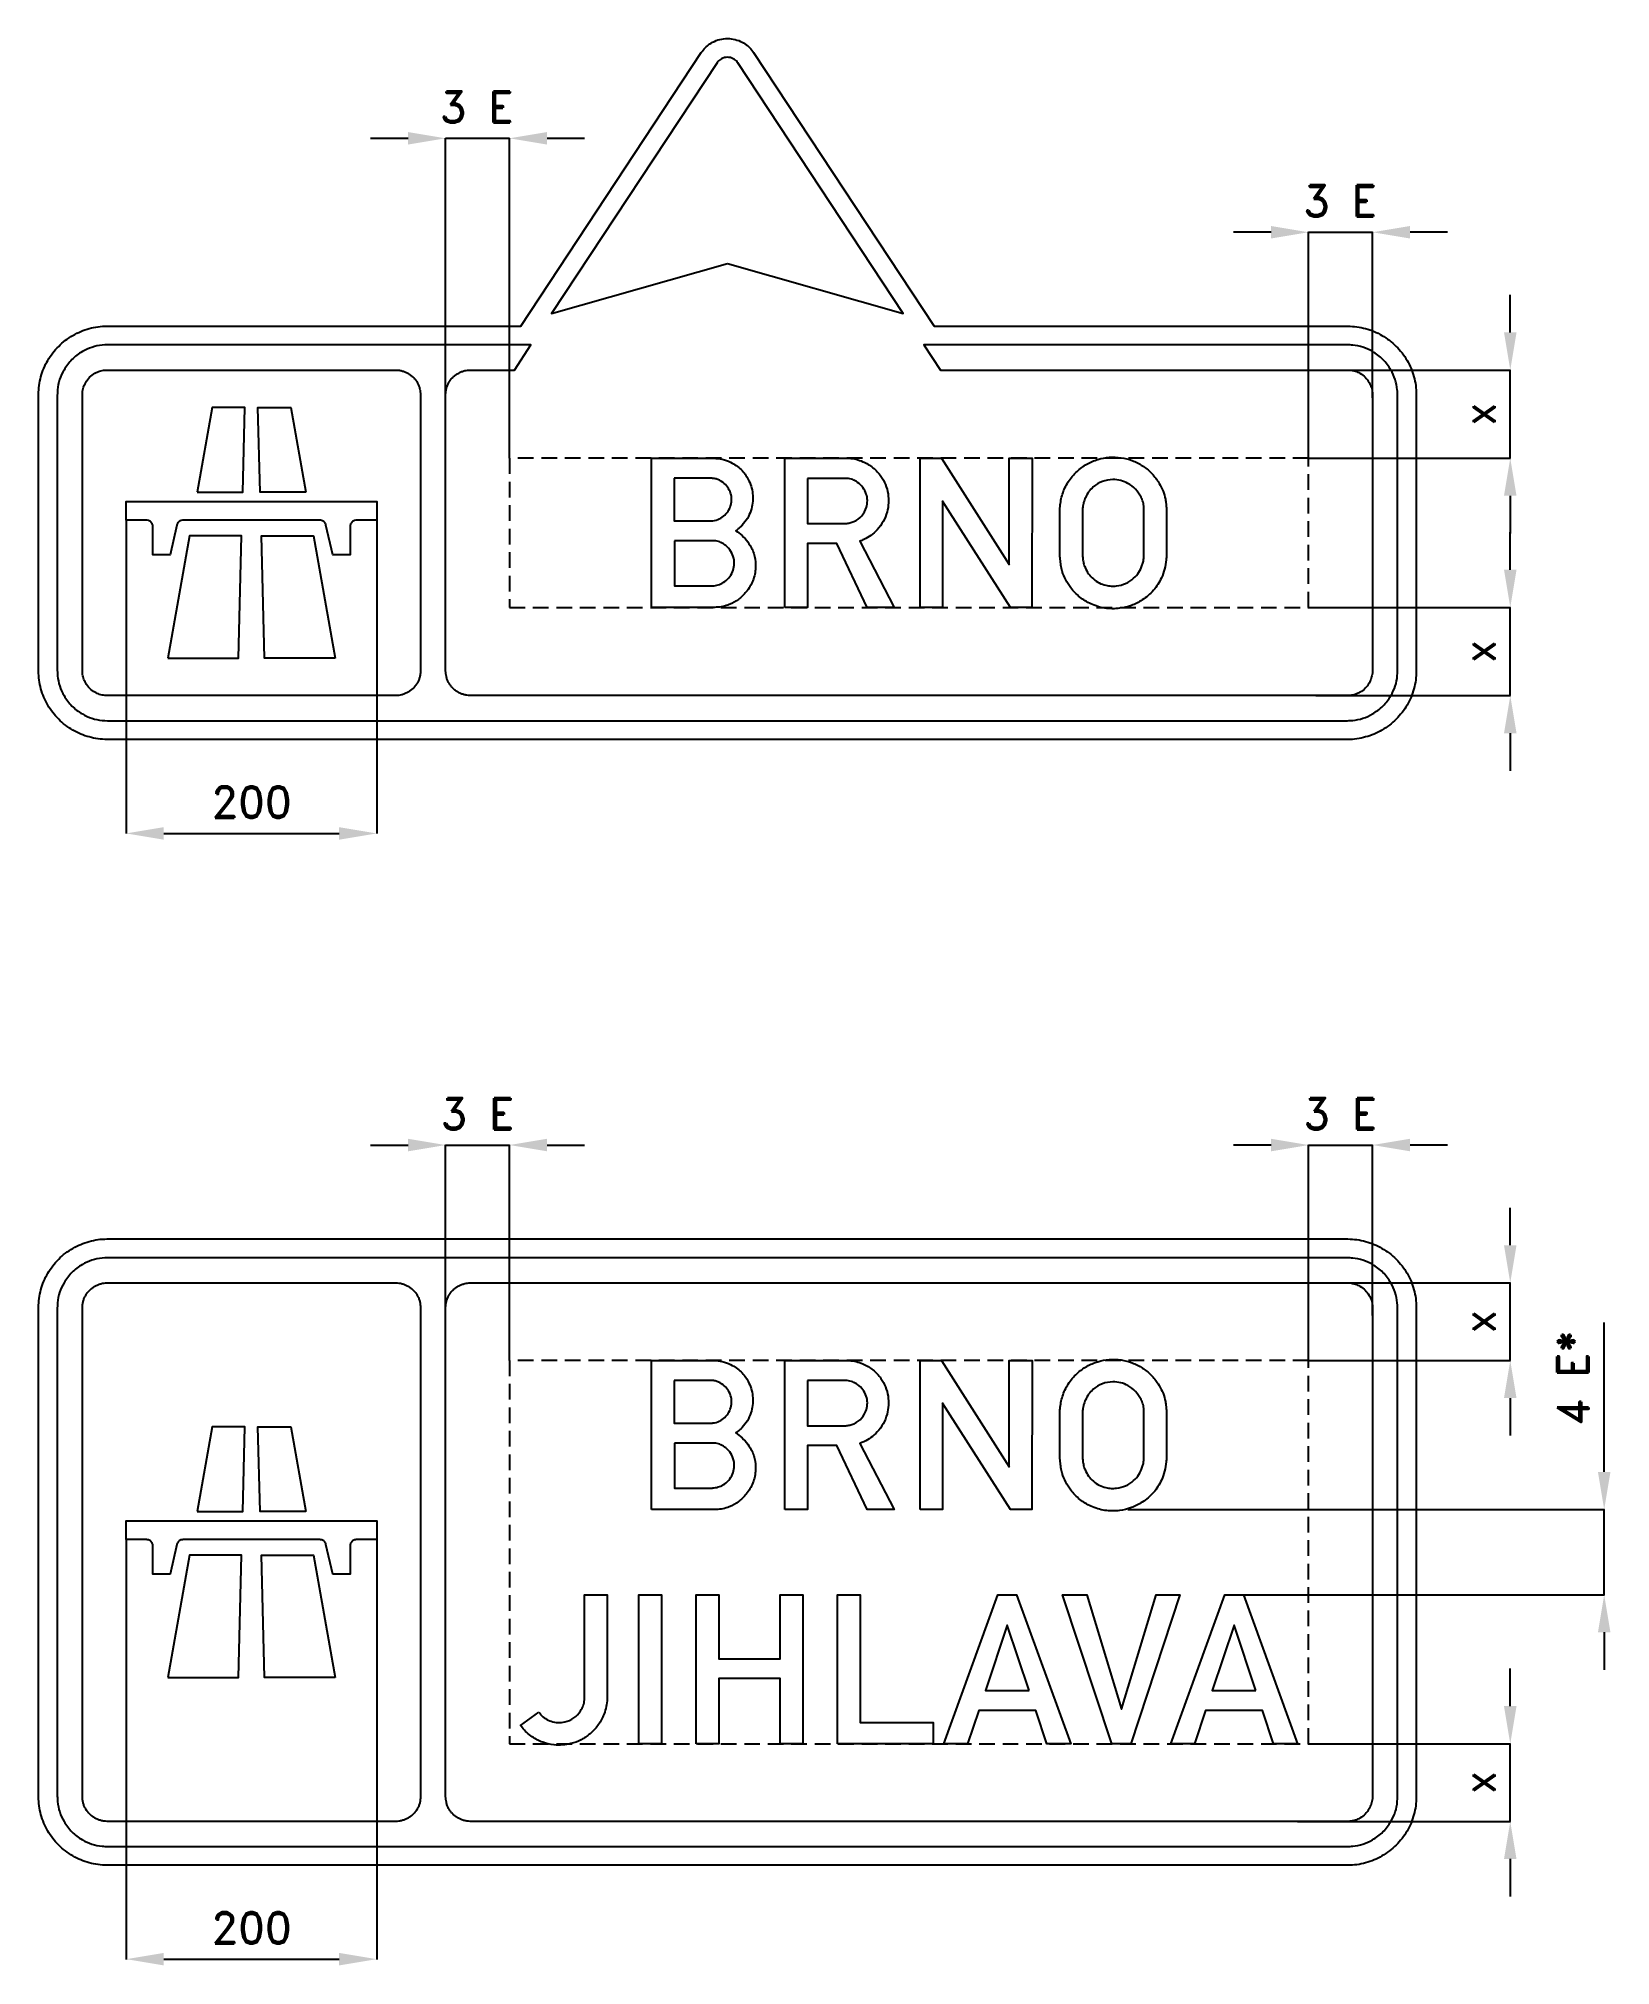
# Model space of a CAD drawing. Header units: millimetres. Extents: x 0 to 1255, y -61 to 1478.
import ezdxf

# ---------------------------------------------------------------- set-up
doc = ezdxf.new("R2010")
doc.units = ezdxf.units.MM
doc.header["$LTSCALE"] = 5
doc.linetypes.add('ČÁRKOVANÁX2', pattern=[1.5, 1, -0.5])
doc.layers.add('Kóty', color=2, linetype='Continuous')
doc.layers.add('Značka', color=7, linetype='Continuous')
doc.styles.get("Standard").update_dxf_attribs({"font": 'romand.shx', "height": 25})
doc.dimstyles.get("Standard").update_dxf_attribs({"dimtxt": 25, "dimasz": 30, "dimexe": 0.18, "dimexo": 0.0625, "dimgap": 12.5, "dimtad": 1, "dimdec": 0, "dimzin": 0, "dimdsep": 46, "dimtxsty": 'Standard', "dimcen": 0.09, "dimadec": 0, "dimazin": 0, "dimtfac": 1, "dimtdec": 0, "dimtofl": 0, "dimtmove": 0, "dimatfit": 3, "dimfxl": 1, "dimtolj": 1, "dimtzin": 0, "dimarcsym": 0})

msp = doc.modelspace()

# ---------------------------------------------------------------- texts
at = {"layer": 'Kóty', "char_height": 25, "attachment_point": 5}
for insert in [(349.9, 1423.2), (1039.2, 1348.2), (350.5, 619.4), (1039.4, 619.4)]:
    msp.add_mtext('\\A1;3 E', dxfattribs=dict(at, insert=insert))
at = {"layer": 'Kóty', "insert": (1225, 408), "char_height": 25, "attachment_point": 5, "rotation": 90}
msp.add_mtext('\\A1;4 E*', dxfattribs=at)

# ---------------------------------------------------------------- blocks, each defined once
blk = doc.blocks.new('*D0')
at = {"layer": 'Defpoints', "color": 0, "transparency": 16777216}
for p in [(1014, 116.4), (1005.2, 54.4), (1175, 54.4)]:
    blk.add_point(p, dxfattribs=at)
at = {"layer": 'Kóty', "color": 0, "lineweight": -2, "transparency": 16777216}
for p, q in [((1175, 146.4), (1175, 176.4)), ((1014.1, 116.4), (1175.2, 116.4)), ((1005.2, 54.4), (1175.2, 54.4)), ((1175, 24.4), (1175, -5.6))]:
    blk.add_line(p, q, dxfattribs=at)
at = {"layer": 'Kóty', "color": 0, "transparency": 16777216}
for points in [[(1170, 146.4), (1180, 146.4), (1175, 116.4)], [(1170, 24.4), (1180, 24.4), (1175, 54.4)]]:
    blk.add_solid(points, dxfattribs=at)
at = {"layer": 'Kóty', "color": 0, "transparency": 16777216, "insert": (1150, 85.4), "char_height": 25, "attachment_point": 5, "rotation": 90}
blk.add_mtext('\\A1;x', dxfattribs=at)
blk = doc.blocks.new('*D1')
at = {"layer": 'Defpoints', "color": 0, "transparency": 16777216}
for p in [(1045, 484.4), (1175, 484.4), (1014, 422.4)]:
    blk.add_point(p, dxfattribs=at)
at = {"layer": 'Kóty', "color": 0, "lineweight": -2, "transparency": 16777216}
for p, q in [((1175, 514.4), (1175, 544.4)), ((1045.1, 484.4), (1175.2, 484.4)), ((1014.1, 422.4), (1175.2, 422.4)), ((1175, 392.4), (1175, 362.4))]:
    blk.add_line(p, q, dxfattribs=at)
at = {"layer": 'Kóty', "color": 0, "transparency": 16777216}
for points in [[(1170, 514.4), (1180, 514.4), (1175, 484.4)], [(1170, 392.4), (1180, 392.4), (1175, 422.4)]]:
    blk.add_solid(points, dxfattribs=at)
at = {"layer": 'Kóty', "color": 0, "transparency": 16777216, "insert": (1150, 453.4), "char_height": 25, "attachment_point": 5, "rotation": 90}
blk.add_mtext('\\A1;x', dxfattribs=at)
blk = doc.blocks.new('*D2')
at = {"layer": 'Defpoints', "color": 0, "transparency": 16777216}
for p in [(1017.4, 1213.2), (1175, 1213.2), (1014, 1142.8)]:
    blk.add_point(p, dxfattribs=at)
at = {"layer": 'Kóty', "color": 0, "lineweight": -2, "transparency": 16777216}
for p, q in [((1175, 1243.2), (1175, 1273.2)), ((1017.5, 1213.2), (1175.2, 1213.2)), ((1014.1, 1142.8), (1175.2, 1142.8)), ((1175, 1112.8), (1175, 1082.8))]:
    blk.add_line(p, q, dxfattribs=at)
at = {"layer": 'Kóty', "color": 0, "transparency": 16777216}
for points in [[(1170, 1243.2), (1180, 1243.2), (1175, 1213.2)], [(1170, 1112.8), (1180, 1112.8), (1175, 1142.8)]]:
    blk.add_solid(points, dxfattribs=at)
at = {"layer": 'Kóty', "color": 0, "transparency": 16777216, "insert": (1150, 1178), "char_height": 25, "attachment_point": 5, "rotation": 90}
blk.add_mtext('\\A1;x', dxfattribs=at)
blk = doc.blocks.new('*D3')
at = {"layer": 'Defpoints', "color": 0, "transparency": 16777216}
for p in [(1014, 1023.7), (1175, 1023.7), (1019.8, 953.2)]:
    blk.add_point(p, dxfattribs=at)
at = {"layer": 'Kóty', "color": 0, "lineweight": -2, "transparency": 16777216}
for p, q in [((1175, 1053.7), (1175, 1083.7)), ((1014.1, 1023.7), (1175.2, 1023.7)), ((1019.9, 953.2), (1175.2, 953.2)), ((1175, 923.2), (1175, 893.2))]:
    blk.add_line(p, q, dxfattribs=at)
at = {"layer": 'Kóty', "color": 0, "transparency": 16777216}
for points in [[(1170, 1053.7), (1180, 1053.7), (1175, 1023.7)], [(1170, 923.2), (1180, 923.2), (1175, 953.2)]]:
    blk.add_solid(points, dxfattribs=at)
at = {"layer": 'Kóty', "color": 0, "transparency": 16777216, "insert": (1150, 988.5), "char_height": 25, "attachment_point": 5, "rotation": 90}
blk.add_mtext('\\A1;x', dxfattribs=at)
blk = doc.blocks.new('*D6')
at = {"layer": 'Defpoints', "color": 0, "transparency": 16777216}
for p in [(70, 1093.2), (270, 1093.2), (270, 843.2)]:
    blk.add_point(p, dxfattribs=at)
at = {"layer": 'Kóty', "color": 0, "lineweight": -2, "transparency": 16777216}
for p, q in [((70, 1093.2), (70, 843.1)), ((270, 1093.2), (270, 843.1)), ((100, 843.2), (240, 843.2))]:
    blk.add_line(p, q, dxfattribs=at)
at = {"layer": 'Kóty', "color": 0, "transparency": 16777216}
for points in [[(100, 848.2), (100, 838.2), (70, 843.2)], [(240, 848.2), (240, 838.2), (270, 843.2)]]:
    blk.add_solid(points, dxfattribs=at)
at = {"layer": 'Kóty', "color": 0, "transparency": 16777216, "insert": (170, 868.2), "char_height": 25, "attachment_point": 5}
blk.add_mtext('\\A1;200', dxfattribs=at)
blk = doc.blocks.new('*D7')
at = {"layer": 'Defpoints', "color": 0, "transparency": 16777216}
for p in [(70, 279.4), (270, 279.4), (270, -55.6)]:
    blk.add_point(p, dxfattribs=at)
at = {"layer": 'Kóty', "color": 0, "lineweight": -2, "transparency": 16777216}
for p, q in [((70, 279.3), (70, -55.8)), ((270, 279.3), (270, -55.8)), ((100, -55.6), (240, -55.6))]:
    blk.add_line(p, q, dxfattribs=at)
at = {"layer": 'Kóty', "color": 0, "transparency": 16777216}
for points in [[(100, -50.6), (100, -60.6), (70, -55.6)], [(240, -50.6), (240, -60.6), (270, -55.6)]]:
    blk.add_solid(points, dxfattribs=at)
at = {"layer": 'Kóty', "color": 0, "transparency": 16777216, "insert": (170, -30.6), "char_height": 25, "attachment_point": 5}
blk.add_mtext('\\A1;200', dxfattribs=at)

# ---------------------------------------------------------------- dimensions: what is measured, and where the dimension line sits
at = {"layer": 'Kóty'}
for base, p1, p2, picture, middle in [((1175, 1213.2), (1014, 1142.8), (1017.4, 1213.2), '*D2', (1150, 1178)), ((1175, 1023.7), (1019.8, 953.2), (1014, 1023.7), '*D3', (1150, 988.5))]:
    dim = msp.add_linear_dim(base=base, p1=p1, p2=p2, angle=90, text='x', dimstyle='Standard', dxfattribs=at)
    dim.commit()
    dim.dimension.update_dxf_attribs({"geometry": picture, "text_midpoint": middle})
dim = msp.add_linear_dim(base=(270, 843.2), p1=(70, 1093.2), p2=(270, 1093.2), text='200', dimstyle='Standard', dxfattribs=at)
dim.commit()
dim.dimension.update_dxf_attribs({"geometry": '*D6', "text_midpoint": (170, 868.2)})
for base, p1, p2, picture, middle in [((1175, 484.4), (1014, 422.4), (1045, 484.4), '*D1', (1150, 453.4)), ((1175, 54.4), (1014, 116.4), (1005.2, 54.4), '*D0', (1150, 85.4))]:
    dim = msp.add_linear_dim(base=base, p1=p1, p2=p2, angle=90, text='x', dimstyle='Standard', override={"dimtxt": 25}, dxfattribs=at)
    dim.commit()
    dim.dimension.update_dxf_attribs({"geometry": picture, "text_midpoint": middle})
dim = msp.add_linear_dim(base=(270, -55.6), p1=(70, 279.4), p2=(270, 279.4), text='200', dimstyle='Standard', override={"dimtxt": 25}, dxfattribs=at)
dim.commit()
dim.dimension.update_dxf_attribs({"geometry": '*D7', "text_midpoint": (170, -30.6)})

# ---------------------------------------------------------------- linework, layer by layer
at = {"layer": 'Kóty'}
for p, q in [((265, 1398.2), (295, 1398.2)), ((325, 1193.3), (325, 1398.4)), ((376, 1142.8), (376, 1398.4)), ((406, 1398.2), (436, 1398.2)), ((984, 1323.2), (954, 1323.2)), ((1014, 1142.8), (1014, 1323.4)), ((1014, 1323.2), (1065, 1323.2)), ((1065, 1191), (1065, 1323.4)), ((1125, 1323.2), (1095, 1323.2)), ((265, 594.4), (295, 594.4)), ((325, 464.4), (325, 594.6)), ((376, 422.4), (376, 594.6)), ((406, 594.4), (436, 594.4)), ((984, 594.4), (954, 594.4)), ((1014, 422.4), (1014, 594.6)), ((1065, 458.3), (1065, 594.6)), ((1125, 594.4), (1095, 594.4)), ((1250, 333.4), (1250, 452.7)), ((869.7, 303.4), (1250.2, 303.4)), ((962.1, 235.4), (1250.2, 235.4)), ((1250, 205.4), (1250, 175.4))]:
    msp.add_line(p, q, dxfattribs=at)
for points in [[(325, 1398.2), (376, 1398.2)], [(1175, 1142.7), (1175, 1213.2)], [(1175, 953.2), (1175, 1023.7)], [(325, 594.4), (376, 594.4)], [(1014, 594.4), (1065, 594.4)], [(1175, 422.4), (1175, 484.4)], [(1250, 235.4), (1250, 303.4)], [(1175, 54.4), (1175, 116.4)]]:
    msp.add_lwpolyline(points, dxfattribs=at)
for points in [[(295, 1403.2), (295, 1393.2), (325, 1398.2)], [(406, 1403.2), (406, 1393.2), (376, 1398.2)], [(984, 1328.2), (984, 1318.2), (1014, 1323.2)], [(1095, 1328.2), (1095, 1318.2), (1065, 1323.2)], [(295, 599.4), (295, 589.4), (325, 594.4)], [(406, 599.4), (406, 589.4), (376, 594.4)], [(984, 599.4), (984, 589.4), (1014, 594.4)], [(1095, 599.4), (1095, 589.4), (1065, 594.4)], [(1245, 333.4), (1255, 333.4), (1250, 303.4)], [(1245, 205.4), (1255, 205.4), (1250, 235.4)]]:
    msp.add_solid(points, dxfattribs=at)
at = {"layer": 'Značka', "color": 3}
for points in [[(715, 1248.2), (1045, 1248.2), (1045.2, 1248.2), (1045.4, 1248.2, -0.032178), (1052.5, 1247.7, -0.035442), (1059.5, 1246.3, -0.036278), (1066.3, 1244, -0.034421), (1072.6, 1240.8, -0.033711), (1078.5, 1236.9, -0.034072), (1083.9, 1232.1, -0.034199), (1088.6, 1226.8, -0.034236), (1092.6, 1220.9, -0.03403), (1095.8, 1214.5, -0.033398), (1098, 1207.8, -0.034106), (1099.5, 1200.8, -0.036743), (1100, 1193.7), (1100, 1193.5), (1100, 1193.2), (1100, 973.2), (1100, 973), (1100, 972.8, -0.032171), (1099.5, 965.7, -0.035429), (1098, 958.7, -0.03628), (1095.8, 952, -0.034417), (1092.6, 945.6, -0.03373), (1088.6, 939.7, -0.034083), (1083.9, 934.4, -0.034206), (1078.5, 929.6, -0.034234), (1072.6, 925.7, -0.034038), (1066.3, 922.5, -0.033409), (1059.5, 920.2, -0.034122), (1052.5, 918.7, -0.036743), (1045.4, 918.2), (1045.2, 918.2), (1045, 918.2), (55, 918.2), (54.8, 918.2), (54.6, 918.2, -0.032188), (47.5, 918.7, -0.035446), (40.5, 920.2, -0.036274), (33.7, 922.5, -0.034416), (27.4, 925.7, -0.033727), (21.4, 929.6, -0.034092), (16.1, 934.4, -0.034208), (11.4, 939.7, -0.03423), (7.4, 945.6, -0.034041), (4.3, 952, -0.033411), (1.9, 958.7, -0.034128), (0.5, 965.7, -0.036746), (0, 972.8), (0, 973), (0, 973.2), (0, 1193.2), (0, 1193.5), (0, 1193.7, -0.03218), (0.5, 1200.8, -0.035443), (1.9, 1207.8, -0.036268), (4.2, 1214.5, -0.034421), (7.4, 1220.9, -0.033721), (11.4, 1226.8, -0.034083), (16.1, 1232.1, -0.034213), (21.4, 1236.9, -0.034228), (27.4, 1240.8, -0.034042), (33.7, 1244, -0.033412), (40.5, 1246.3, -0.034125), (47.5, 1247.8, -0.036735), (54.6, 1248.2), (54.8, 1248.2), (55, 1248.2), (385, 1248.2), (385, 1248.2), (529.1, 1466.6), (529.8, 1467.6), (530.6, 1468.6, -0.052439), (534, 1472.1, -0.052761), (538.2, 1474.9, -0.065666), (543.9, 1477.1, -0.065821), (550, 1477.9, -0.065457), (556.1, 1477.1, -0.063809), (561.8, 1474.9, -0.052739), (566, 1472.2, -0.057731), (569.4, 1468.6), (570.2, 1467.6), (570.9, 1466.6), (715, 1248.2)], [(550, 1298.2), (690.4, 1258.2), (558.3, 1458.4), (558.1, 1458.8), (557.8, 1459.2, 0.052799), (556.4, 1460.6, 0.052771), (554.7, 1461.7, 0.065575), (552.4, 1462.6, 0.065728), (550, 1462.9, 0.065534), (547.6, 1462.6, 0.063903), (545.3, 1461.7, 0.052829), (543.6, 1460.6, 0.057904), (542.2, 1459.2), (541.9, 1458.8), (541.7, 1458.4), (409.6, 1258.2), (550, 1298.2)], [(325, 973.2), (325, 1193.2), (325, 1193.5), (325, 1193.8, -0.033758), (325.2, 1196.4, -0.035655), (325.8, 1198.9, -0.036087), (326.7, 1201.4, -0.034687), (327.9, 1203.7, -0.034139), (329.4, 1205.8, -0.034434), (331.2, 1207.8, -0.034551), (333.2, 1209.4, -0.034518), (335.5, 1210.8, -0.034389), (337.8, 1211.9, -0.03417), (340.3, 1212.7, -0.02818), (342.4, 1213.1, -0.029338), (344.5, 1213.2), (344.8, 1213.2), (345, 1213.2), (351, 1213.2), (379.9, 1213.2), (393.1, 1233.2), (55, 1233.2), (52.9, 1233.2), (50.8, 1233, 0.055738), (42.6, 1231.3, 0.056128), (35, 1227.9, 0.069646), (26.7, 1221.6, 0.068387), (20.4, 1213.2, 0.056471), (16.8, 1205.6, 0.061158), (15.2, 1197.4, 0.012199), (15.1, 1195.3, 0.004069), (15, 1193.2), (15, 973.2, 0.003582), (15.1, 971.2, 0.010737), (15.2, 969.1, 0.055762), (16.9, 960.9, 0.05617), (20.4, 953.2, 0.069688), (26.7, 944.9, 0.068347), (35, 938.6, 0.056431), (42.6, 935.1, 0.061184), (50.8, 933.5), (52.9, 933.3), (55, 933.2), (1045, 933.2, 0.003593), (1047.1, 933.3, 0.010767), (1049.2, 933.5, 0.055763), (1057.4, 935.1, 0.05619), (1065, 938.6, 0.069707), (1073.3, 944.9, 0.068354), (1079.6, 953.2, 0.056412), (1083.2, 960.9, 0.061072), (1084.8, 969.1), (1084.9, 971.2), (1085, 973.2), (1085, 1193.2), (1084.9, 1195.3, 0.010686), (1084.8, 1197.4, 0.055671), (1083.1, 1205.6, 0.056196), (1079.6, 1213.2, 0.069716), (1073.3, 1221.6, 0.068332), (1065, 1227.9, 0.056419), (1057.4, 1231.4, 0.061152), (1049.2, 1233, 0.012254), (1047.1, 1233.2, 0.004085), (1045, 1233.2), (706.9, 1233.2), (720.1, 1213.2), (1045, 1213.2, -0.003568), (1046, 1213.2, -0.010681), (1047.1, 1213.1, -0.055612), (1051.2, 1212.3, -0.056257), (1055, 1210.6, -0.069792), (1059.2, 1207.4, -0.0682), (1062.3, 1203.2, -0.056331), (1064.1, 1199.4, -0.061179), (1064.9, 1195.3), (1065, 1194.3), (1065, 1193.2), (1065, 973.2), (1065, 972.2), (1064.9, 971.2, -0.055731), (1064, 967.1, -0.056093), (1062.3, 963.2, -0.069549), (1059.2, 959.1, -0.068437), (1055, 955.9, -0.056492), (1051.2, 954.2, -0.06103), (1047.1, 953.4, -0.012144), (1046, 953.3, -0.004088), (1045, 953.2), (345, 953.2), (344.7, 953.2), (344.5, 953.3, -0.033859), (341.9, 953.5, -0.035517), (339.3, 954.1, -0.035896), (336.9, 955, -0.034736), (334.5, 956.2, -0.034266), (332.4, 957.7, -0.034431), (330.5, 959.5, -0.034547), (328.8, 961.5, -0.034581), (327.4, 963.7, -0.034353), (326.3, 966.1, -0.033754), (325.6, 968.6, -0.028215), (325.2, 970.7, -0.030659), (325, 972.8), (325, 973), (325, 973.2)], [(285, 953.2), (55, 953.2), (54, 953.3), (52.9, 953.4, -0.055657), (48.8, 954.2, -0.056143), (45, 955.9, -0.069689), (40.8, 959.1, -0.068346), (37.7, 963.2, -0.056436), (35.9, 967.1, -0.061199), (35.1, 971.2, -0.012223), (35, 972.2), (35, 973.2), (35, 1193.2, -0.003589), (35, 1194.3, -0.010754), (35.1, 1195.3, -0.055784), (35.9, 1199.4, -0.056163), (37.7, 1203.2, -0.069671), (40.8, 1207.4, -0.068389), (45, 1210.6, -0.056438), (48.8, 1212.3, -0.061045), (52.9, 1213.1), (54, 1213.2), (55, 1213.2), (285, 1213.2), (285.3, 1213.2), (285.5, 1213.2, -0.034472), (288.1, 1213, -0.035536), (290.7, 1212.4, -0.03572), (293.1, 1211.5, -0.034777), (295.4, 1210.3, -0.034289), (297.6, 1208.8, -0.034417), (299.5, 1207, -0.03447), (301.2, 1205, -0.034506), (302.6, 1202.8, -0.03442), (303.7, 1200.4, -0.034147), (304.4, 1197.9, -0.028145), (304.8, 1195.8, -0.029363), (305, 1193.7), (305, 1193.5), (305, 1193.2), (305, 973.2), (305, 973), (305, 972.7, -0.034453), (304.8, 970.1, -0.035509), (304.2, 967.6, -0.03572), (303.3, 965.1, -0.034748), (302.1, 962.8, -0.034308), (300.5, 960.7, -0.034417), (298.8, 958.7, -0.034477), (296.8, 957.1, -0.034542), (294.5, 955.7, -0.034402), (292.2, 954.6, -0.033859), (289.7, 953.8, -0.028267), (287.6, 953.4, -0.030565), (285.5, 953.2), (285.2, 953.2), (285, 953.2)], [(489.5, 1023.7), (489.5, 1142.7), (538.4, 1142.7), (539.6, 1142.7), (540.8, 1142.6, -0.053522), (547.6, 1141.5, -0.058869), (553.9, 1138.8, -0.0841), (561.7, 1132.9, -0.083995), (567.1, 1124.7, -0.052903), (569.3, 1119, -0.048086), (570.2, 1113, -0.047689), (570, 1106.9, -0.051704), (568.7, 1100.9, -0.057822), (565.9, 1094.7, -0.056924), (561.8, 1089.3, -0.018975), (560.2, 1087.7, -0.01917), (558.6, 1086.3), (557.7, 1085.6), (556.8, 1084.9), (558, 1084), (559.2, 1083.1, -0.045536), (564.1, 1078.6, -0.053992), (568.1, 1073.1, -0.077429), (571.6, 1064.6, -0.076333), (572.4, 1055.3, -0.084942), (570.3, 1045, -0.082717), (564.9, 1036, -0.067284), (558.9, 1030.1, -0.067548), (551.5, 1026, -0.045459), (546.3, 1024.4, -0.048761), (540.9, 1023.8), (539.9, 1023.7), (538.9, 1023.7), (489.5, 1023.7)], [(595.7, 1023.7), (595.7, 1142.7), (645.8, 1142.7), (646.5, 1142.7), (647.2, 1142.7, -0.052874), (652.8, 1141.9, -0.045269), (658.2, 1140, -0.068753), (666.2, 1135.2, -0.07411), (672.5, 1128.4, -0.062854), (676.2, 1121.7, -0.059657), (678.2, 1114.3, -0.055138), (678.6, 1107.1, -0.055185), (677.4, 1099.9, -0.062305), (674.4, 1092.3, -0.063041), (669.6, 1085.7, -0.052742), (664.6, 1081.2, -0.055205), (658.9, 1077.9, -0.011422), (657.3, 1077.2), (655.6, 1076.5), (683, 1023.7), (661.6, 1023.7), (637.3, 1074.7), (613.8, 1074.7), (613.8, 1023.7), (595.7, 1023.7)], [(815.5, 1102.3), (815.5, 1103.3, -0.004525), (815.6, 1104.3, -0.030686), (816.3, 1109.3, -0.031065), (817.5, 1114.1, -0.066297), (822.1, 1123.9, -0.068472), (829.1, 1132.2, -0.061854), (836.9, 1138, -0.059931), (845.8, 1141.8, -0.057342), (854.9, 1143.5, -0.057584), (864.3, 1143.2, -0.056914), (873.2, 1140.9, -0.057499), (881.4, 1136.7, -0.055379), (888.3, 1131.1, -0.053459), (893.8, 1124.1, -0.043032), (897.1, 1118.1, -0.048855), (899.3, 1111.7, -0.022739), (900, 1108.2, -0.012965), (900.4, 1104.6), (900.4, 1104), (900.5, 1103.4), (900.5, 1063.6), (900.4, 1062.6), (900.3, 1061.7, -0.035784), (899, 1054.3, -0.047835), (896.5, 1047.3, -0.07879), (890.2, 1037.3, -0.073095), (881.1, 1029.6, -0.060116), (872.5, 1025.2, -0.059847), (863.1, 1023, -0.071109), (851.4, 1023.1, -0.074188), (840.2, 1026.5, -0.066043), (831.4, 1031.9, -0.061699), (824.2, 1039.3, -0.047079), (820.1, 1045.6, -0.053865), (817.3, 1052.6, -0.030208), (816.3, 1057.3, -0.017685), (815.7, 1062), (815.6, 1063.1), (815.5, 1064.2), (815.5, 1102.3)], [(507.6, 1126.8), (507.6, 1092.8), (536.2, 1092.8), (537.3, 1092.8), (538.4, 1092.9, 0.091636), (543.5, 1094.3, 0.08074), (547.9, 1097.4, 0.081301), (551.2, 1101.6, 0.086101), (553, 1106.6, 0.087483), (553.2, 1112.1, 0.085838), (551.5, 1117.4, 0.08193), (548.5, 1121.7, 0.078649), (544.2, 1124.8, 0.046711), (541.6, 1126, 0.054004), (538.8, 1126.6), (538.2, 1126.7), (537.6, 1126.8), (507.6, 1126.8)], [(613.8, 1126.7), (613.8, 1090.6), (643, 1090.6), (643.7, 1090.7), (644.5, 1090.7, 0.040785), (647.8, 1091.2, 0.049412), (651, 1092.3, 0.110764), (657.2, 1096.8, 0.114763), (660.9, 1103.6, 0.085157), (661.7, 1108.9, 0.080085), (660.8, 1114.2, 0.084071), (658.2, 1119.4, 0.081241), (653.9, 1123.5, 0.067097), (650, 1125.7, 0.082116), (645.6, 1126.7), (645.1, 1126.7), (644.6, 1126.7), (613.8, 1126.7)], [(833.6, 1102.2), (833.6, 1064.2), (833.7, 1063.5), (833.7, 1062.7, 0.037616), (834.4, 1059, 0.041676), (835.6, 1055.4, 0.062903), (838.4, 1050.5, 0.060173), (842.3, 1046.4, 0.059427), (846.9, 1043.2, 0.064329), (852, 1041.3, 0.050505), (856.3, 1040.7, 0.044565), (860.6, 1040.8, 0.073922), (867.9, 1042.8, 0.085005), (874.3, 1046.9, 0.073628), (878.5, 1051.7, 0.063589), (881.2, 1057.6, 0.033193), (882.1, 1060.5, 0.042617), (882.4, 1063.5), (882.5, 1063.9), (882.5, 1064.3), (882.5, 1102.2), (882.5, 1102.8), (882.5, 1103.5, 0.062598), (881.8, 1107.7, 0.048312), (880.2, 1111.6, 0.076906), (875.8, 1118, 0.08378), (869.7, 1122.7, 0.069864), (864, 1125, 0.066682), (857.8, 1125.7, 0.088518), (849.4, 1124.2, 0.098123), (842.1, 1119.8, 0.062852), (838.4, 1115.9, 0.051376), (835.8, 1111.2, 0.039517), (834.4, 1107.5, 0.050738), (833.7, 1103.6), (833.6, 1102.9), (833.6, 1102.2)], [(229.5, 1089.4), (229.5, 1089.6), (229.4, 1089.8, 0.047776), (229.1, 1090.6, 0.048023), (228.6, 1091.4, 0.059541), (227.8, 1092.2, 0.058333), (226.8, 1092.8), (226, 1093.1), (225.1, 1093.2), (224.9, 1093.2), (224.7, 1093.2), (115.3, 1093.2), (115.1, 1093.2), (114.9, 1093.2), (114, 1093.1), (113.2, 1092.8, 0.059573), (112.2, 1092.2, 0.058355), (111.4, 1091.4), (110.9, 1090.6, 0.052393), (110.6, 1089.8), (110.5, 1089.6), (110.5, 1089.4), (105, 1065.7), (91.2, 1065.7), (91.2, 1088.2), (91.2, 1088.5), (91.2, 1088.8, 0.055711), (91, 1089.8, 0.056169), (90.6, 1090.7, 0.069683), (89.8, 1091.8, 0.068356), (88.8, 1092.6), (87.8, 1093), (86.8, 1093.2), (86.5, 1093.2), (86.2, 1093.2), (70, 1093.2), (70, 1108.2), (270, 1108.2), (270, 1093.2), (253.8, 1093.2), (253.5, 1093.2), (253.2, 1093.2), (252.2, 1093, 0.056112), (251.2, 1092.6, 0.069656), (250.2, 1091.8, 0.068376), (249.4, 1090.7, 0.056438), (249, 1089.8, 0.061142), (248.8, 1088.8, 0.012188), (248.8, 1088.5, 0.004087), (248.8, 1088.2), (248.8, 1065.7), (235, 1065.7), (229.5, 1089.4)], [(507.7, 1076.9), (507.7, 1040.9), (536.3, 1040.9), (537.3, 1040.9), (538.4, 1040.9, 0.058711), (542.7, 1041.7, 0.063112), (546.7, 1043.6, 0.084068), (551.1, 1047.2, 0.085715), (554.1, 1052.1, 0.082254), (555.4, 1057.4, 0.080964), (555, 1062.8, 0.088828), (552.7, 1068.4, 0.08424), (548.6, 1073, 0.065585), (544.8, 1075.5, 0.080403), (540.7, 1076.7), (539.5, 1076.8), (538.3, 1076.9), (507.7, 1076.9)], [(171, 19.4), (55, 19.4), (54.8, 19.4), (54.6, 19.4, -0.03218), (47.5, 19.9, -0.035443), (40.5, 21.3, -0.036267), (33.7, 23.6, -0.034421), (27.4, 26.8, -0.033722), (21.4, 30.8, -0.034085), (16.1, 35.5, -0.034209), (11.4, 40.8, -0.034229), (7.4, 46.7, -0.034045), (4.3, 53.1, -0.033412), (1.9, 59.9, -0.034127), (0.5, 66.8, -0.036745), (0, 73.9), (0, 74.2), (0, 74.4), (0, 464.4), (0, 464.6), (0, 464.8, -0.03218), (0.5, 471.9, -0.035443), (1.9, 478.9, -0.036267), (4.2, 485.6, -0.034421), (7.4, 492, -0.033719), (11.4, 497.9, -0.034083), (16.1, 503.3, -0.034209), (21.4, 508, -0.034228), (27.4, 511.9, -0.034042), (33.7, 515.1, -0.033408), (40.5, 517.4, -0.03412), (47.5, 518.9, -0.036747), (54.6, 519.4), (54.8, 519.4), (55, 519.4), (1045, 519.4), (1045.2, 519.4), (1045.4, 519.4, -0.032182), (1052.5, 518.9, -0.035438), (1059.5, 517.4, -0.03627), (1066.3, 515.1, -0.034424), (1072.6, 511.9, -0.033714), (1078.5, 508, -0.034072), (1083.9, 503.3, -0.034202), (1088.6, 497.9, -0.034236), (1092.6, 492, -0.034034), (1095.8, 485.6, -0.033397), (1098, 478.9, -0.034107), (1099.5, 471.9, -0.036743), (1100, 464.8), (1100, 464.6), (1100, 464.4), (1100, 74.4), (1100, 74.2), (1100, 73.9, -0.032171), (1099.5, 66.8, -0.035429), (1098, 59.9, -0.036266), (1095.8, 53.1, -0.034431), (1092.6, 46.7, -0.033735), (1088.6, 40.8, -0.034079), (1083.9, 35.5, -0.034225), (1078.5, 30.8, -0.034235), (1072.6, 26.8, -0.034041), (1066.3, 23.6, -0.033409), (1059.5, 21.3, -0.034125), (1052.5, 19.8, -0.036744), (1045.4, 19.4), (1045.2, 19.4), (1045, 19.4), (997, 19.4), (171, 19.4)], [(393.1, 504.4), (55, 504.4), (52.9, 504.3), (50.8, 504.1, 0.055537), (42.6, 502.5, 0.056148), (35, 499, 0.069739), (26.7, 492.7, 0.068372), (20.4, 484.4, 0.056453), (16.8, 476.7, 0.061166), (15.2, 468.5, 0.012203), (15.1, 466.5, 0.004068), (15, 464.4), (15, 74.4, 0.003583), (15.1, 72.3, 0.010744), (15.2, 70.2, 0.055768), (16.9, 62, 0.056168), (20.4, 54.4, 0.069685), (26.7, 46, 0.06835), (35, 39.7, 0.056433), (42.6, 36.2, 0.061183), (50.8, 34.6, 0.012223), (52.9, 34.4, 0.004075), (55, 34.4), (1045, 34.4, 0.003584), (1047.1, 34.4, 0.010742), (1049.2, 34.6, 0.055762), (1057.4, 36.3, 0.056195), (1065, 39.7, 0.069714), (1073.3, 46, 0.068345), (1079.6, 54.4, 0.056412), (1083.2, 62, 0.061075), (1084.8, 70.2), (1084.9, 72.3), (1085, 74.4), (1085, 464.4), (1084.9, 466.5), (1084.8, 468.5, 0.055649), (1083.1, 476.7, 0.056155), (1079.6, 484.4, 0.069704), (1073.3, 492.7, 0.068442), (1065, 499, 0.056435), (1057.4, 502.5, 0.06091), (1049.2, 504.1, 0.012152), (1047.1, 504.3, 0.004041), (1045, 504.4), (393.1, 504.4)], [(55, 54.4), (54.9, 54.4), (54.8, 54.4, -0.032179), (52.3, 54.6, -0.035443), (49.7, 55.1, -0.036265), (47.3, 55.9, -0.034421), (45, 57.1, -0.033719), (42.8, 58.5, -0.034086), (40.9, 60.2, -0.034208), (39.1, 62.2, -0.034229), (37.7, 64.3, -0.034044), (36.5, 66.6, -0.033412), (35.7, 69.1, -0.034128), (35.2, 71.6, -0.036744), (35, 74.2), (35, 74.3), (35, 74.4), (35, 464.4), (35, 464.4), (35, 464.5, -0.032179), (35.2, 467.1, -0.035444), (35.7, 469.6, -0.036265), (36.5, 472.1, -0.034417), (37.7, 474.4, -0.033718), (39.1, 476.6, -0.03408), (40.9, 478.5, -0.034213), (42.8, 480.2, -0.034222), (45, 481.7, -0.034048), (47.3, 482.8, -0.033405), (49.7, 483.7, -0.034129), (52.3, 484.2, -0.036741), (54.8, 484.4), (54.9, 484.4), (55, 484.4), (285, 484.4), (285.1, 484.4), (285.2, 484.4, -0.032179), (287.7, 484.2, -0.035443), (290.3, 483.7, -0.036259), (292.7, 482.8, -0.034409), (295, 481.7, -0.033719), (297.2, 480.2, -0.034073), (299.1, 478.5, -0.034214), (300.9, 476.6, -0.034226), (302.3, 474.4, -0.03405), (303.5, 472.1, -0.033407), (304.3, 469.6, -0.034128), (304.8, 467.1, -0.036741), (305, 464.5), (305, 464.4), (305, 464.4), (305, 74.4), (305, 74.3), (305, 74.2, -0.032179), (304.8, 71.6, -0.035442), (304.3, 69.1, -0.036259), (303.5, 66.6, -0.034414), (302.3, 64.3, -0.03372), (300.9, 62.2, -0.034079), (299.1, 60.2, -0.03421), (297.2, 58.5, -0.034232), (295, 57.1, -0.034046), (292.7, 55.9, -0.033413), (290.3, 55.1, -0.034126), (287.7, 54.5, -0.036744), (285.2, 54.4), (285.1, 54.4), (285, 54.4), (55, 54.4)], [(325, 74.4), (325, 464.4), (325, 464.6), (325, 464.9, -0.033855), (325.2, 467.5, -0.0356), (325.8, 470, -0.035965), (326.7, 472.5, -0.034652), (327.9, 474.8, -0.034148), (329.4, 477, -0.034435), (331.2, 478.9, -0.03455), (333.2, 480.6, -0.034609), (335.5, 481.9, -0.0344), (337.8, 483, -0.03375), (340.3, 483.8, -0.028229), (342.4, 484.2, -0.030643), (344.5, 484.4), (344.8, 484.4), (345, 484.4), (1045, 484.4), (1046, 484.3, -0.010652), (1047.1, 484.3, -0.055626), (1051.2, 483.4, -0.056277), (1055, 481.7, -0.069806), (1059.2, 478.5, -0.068223), (1062.3, 474.4, -0.056339), (1064.1, 470.5, -0.061126), (1064.9, 466.5), (1065, 465.4), (1065, 464.4), (1065, 74.4), (1065, 73.3), (1064.9, 72.3, -0.05576), (1064, 68.2, -0.056064), (1062.3, 64.4, -0.069536), (1059.2, 60.2, -0.068408), (1055, 57, -0.056527), (1051.2, 55.3, -0.061158), (1047.1, 54.5, -0.012181), (1046, 54.4, -0.004059), (1045, 54.4), (345, 54.4), (344.7, 54.4), (344.5, 54.4, -0.033864), (341.9, 54.6, -0.035606), (339.3, 55.2, -0.035966), (336.9, 56.1, -0.034656), (334.6, 57.3, -0.034145), (332.4, 58.8, -0.034423), (330.5, 60.6, -0.034569), (328.8, 62.6, -0.034615), (327.4, 64.8, -0.034374), (326.3, 67.2, -0.033751), (325.6, 69.7, -0.028217), (325.2, 71.8, -0.030629), (325, 73.9), (325, 74.1), (325, 74.4)], [(489.5, 303.4), (489.5, 422.4), (538.4, 422.4, -0.002322), (539.6, 422.3, -0.006987), (540.8, 422.3, -0.053513), (547.6, 421.1, -0.058864), (553.9, 418.5, -0.084102), (561.7, 412.5, -0.083984), (567.1, 404.4, -0.052888), (569.3, 398.6, -0.048075), (570.2, 392.6, -0.047699), (570, 386.5, -0.051703), (568.7, 380.5, -0.057809), (565.9, 374.3, -0.056933), (561.8, 368.9, -0.019024), (560.2, 367.3, -0.019181), (558.6, 365.9), (557.7, 365.2), (556.8, 364.5), (558, 363.6), (559.2, 362.7, -0.045546), (564.1, 358.2, -0.053985), (568.1, 352.7, -0.077424), (571.6, 344.2, -0.076333), (572.4, 335, -0.084942), (570.3, 324.7, -0.082722), (564.9, 315.6, -0.067294), (558.9, 309.7, -0.067548), (551.5, 305.6, -0.045465), (546.3, 304, -0.048766), (540.9, 303.4, -0.007109), (539.9, 303.4, -0.002371), (538.9, 303.4), (489.5, 303.4)], [(595.7, 303.4), (595.7, 422.4), (645.8, 422.4), (646.5, 422.4, -0.00544), (647.2, 422.3, -0.052872), (652.8, 421.5, -0.045247), (658.2, 419.6, -0.06875), (666.2, 414.8, -0.074112), (672.5, 408.1, -0.062839), (676.2, 401.3, -0.059667), (678.2, 393.9, -0.055139), (678.6, 386.7, -0.055183), (677.4, 379.6, -0.062314), (674.4, 371.9, -0.063049), (669.6, 365.3, -0.052743), (664.6, 360.8, -0.055197), (658.9, 357.5, -0.01141), (657.3, 356.8), (655.6, 356.2), (683, 303.4), (661.6, 303.4), (637.3, 354.4), (613.8, 354.4), (613.8, 303.4), (595.7, 303.4)], [(815.5, 381.9), (815.5, 382.9), (815.6, 383.9, -0.03066), (816.3, 388.9, -0.031067), (817.5, 393.7, -0.066298), (822.1, 403.6, -0.06848), (829.1, 411.9, -0.061861), (836.9, 417.7, -0.059933), (845.8, 421.4, -0.057345), (854.9, 423.2, -0.057578), (864.3, 422.8, -0.056911), (873.2, 420.5, -0.057496), (881.4, 416.3, -0.055376), (888.3, 410.7, -0.053448), (893.8, 403.8, -0.043019), (897.1, 397.8, -0.04884), (899.3, 391.3, -0.022703), (900, 387.8), (900.4, 384.2), (900.4, 383.6), (900.5, 383), (900.5, 343.2), (900.4, 342.3), (900.3, 341.4, -0.035776), (899, 334, -0.047843), (896.5, 326.9, -0.078796), (890.2, 316.9, -0.073097), (881.1, 309.3, -0.060113), (872.5, 304.9, -0.059844), (863.1, 302.6, -0.071111), (851.4, 302.7, -0.074183), (840.2, 306.1, -0.066043), (831.4, 311.5, -0.061689), (824.2, 318.9, -0.047086), (820.1, 325.3, -0.053876), (817.3, 332.3, -0.030222), (816.3, 336.9, -0.017673), (815.7, 341.6), (815.6, 342.7), (815.5, 343.8), (815.5, 381.9)], [(507.6, 406.4), (507.6, 372.4), (536.2, 372.4, 0.005332), (537.3, 372.4, 0.016063), (538.4, 372.5, 0.091631), (543.5, 373.9, 0.080741), (547.9, 377, 0.08131), (551.2, 381.2, 0.086088), (553, 386.2, 0.08746), (553.2, 391.7, 0.085847), (551.5, 397, 0.081925), (548.5, 401.3, 0.078637), (544.2, 404.5, 0.04673), (541.6, 405.6, 0.054009), (538.8, 406.3, 0.009156), (538.2, 406.3), (537.6, 406.4), (507.6, 406.4)], [(613.8, 406.3), (613.8, 370.2), (643, 370.2, 0.001977), (643.7, 370.3, 0.005972), (644.5, 370.3, 0.040785), (647.8, 370.8, 0.049424), (651, 371.9, 0.110775), (657.2, 376.5, 0.114761), (660.9, 383.3, 0.085167), (661.7, 388.6, 0.080083), (660.8, 393.8, 0.084094), (658.2, 399, 0.081234), (653.9, 403.1, 0.067109), (650, 405.3, 0.082132), (645.6, 406.3, 0.008034), (645.1, 406.3), (644.6, 406.3), (613.8, 406.3)], [(833.6, 381.9), (833.6, 343.8), (833.7, 343.1), (833.7, 342.4, 0.037583), (834.4, 338.6, 0.041676), (835.6, 335, 0.062889), (838.4, 330.1, 0.060158), (842.3, 326, 0.059412), (846.9, 322.8, 0.064326), (852, 320.9, 0.050523), (856.3, 320.3, 0.044572), (860.6, 320.5, 0.073913), (867.9, 322.4, 0.085011), (874.3, 326.5, 0.073636), (878.5, 331.4, 0.063585), (881.2, 337.2, 0.03321), (882.1, 340.2, 0.042657), (882.4, 343.1), (882.5, 343.5), (882.5, 343.9), (882.5, 381.8), (882.5, 382.5), (882.5, 383.1, 0.062616), (881.8, 387.3, 0.048328), (880.2, 391.2, 0.076903), (875.8, 397.6, 0.08377), (869.7, 402.3, 0.069862), (864, 404.6, 0.06667), (857.8, 405.3, 0.088523), (849.4, 403.8, 0.098122), (842.1, 399.4, 0.062856), (838.4, 395.5, 0.051404), (835.8, 390.8, 0.039528), (834.4, 387.1, 0.05075), (833.7, 383.2), (833.6, 382.5), (833.6, 381.9)], [(507.7, 356.5), (507.7, 320.5), (536.3, 320.5, 0.003622), (537.3, 320.5, 0.010878), (538.4, 320.6, 0.058716), (542.7, 321.4, 0.063105), (546.7, 323.2, 0.084067), (551.1, 326.8, 0.085726), (554.1, 331.7, 0.082255), (555.4, 337, 0.080986), (555, 342.4, 0.088847), (552.7, 348.1, 0.084248), (548.6, 352.6, 0.065612), (544.8, 355.1, 0.08041), (540.7, 356.3, 0.018381), (539.5, 356.5, 0.006086), (538.3, 356.5), (507.7, 356.5)], [(229.5, 275.5), (229.5, 275.7), (229.4, 275.9, 0.047734), (229.1, 276.7, 0.048025), (228.6, 277.5, 0.059599), (227.8, 278.3, 0.058401), (226.8, 278.9, 0.048251), (226, 279.2, 0.052368), (225.1, 279.3), (224.9, 279.4), (224.7, 279.4), (115.3, 279.4), (115.1, 279.4), (114.9, 279.3, 0.047732), (114, 279.2, 0.048009), (113.2, 278.9, 0.05957), (112.2, 278.3, 0.058421), (111.4, 277.5, 0.048259), (110.9, 276.7, 0.05236), (110.6, 275.9), (110.5, 275.7), (110.5, 275.5), (105, 251.9), (91.2, 251.9), (91.2, 274.4), (91.2, 274.6), (91.2, 274.9, 0.055715), (91, 275.9, 0.056165), (90.6, 276.9, 0.069701), (89.8, 277.9, 0.068332), (88.8, 278.7, 0.056415), (87.8, 279.1, 0.061115), (86.8, 279.3), (86.5, 279.4), (86.2, 279.4), (70, 279.4), (70, 294.4), (270, 294.4), (270, 279.4), (253.8, 279.4), (253.5, 279.4, 0.010733), (253.2, 279.3, 0.055758), (252.2, 279.1, 0.056139), (251.2, 278.7, 0.069682), (250.2, 277.9, 0.06837), (249.4, 276.9, 0.05644), (249, 275.9, 0.061106), (248.8, 274.9, 0.012246), (248.8, 274.6), (248.8, 274.4), (248.8, 251.9), (235, 251.9), (229.5, 275.5)], [(399.5, 141.6), (400.1, 140.7), (400.8, 139.8, 0.07636), (404.7, 136.5, 0.06642), (409.3, 134.4, 0.070636), (414.7, 133.3, 0.073886), (420.2, 133.8, 0.100338), (427.3, 137, 0.10266), (432.7, 142.6, 0.066791), (434.9, 146.9, 0.068738), (435.8, 151.5), (435.8, 152.3), (435.8, 153), (435.8, 235.4), (454, 235.4), (454, 152.1), (453.9, 151.4), (453.9, 150.6, -0.044773), (452.9, 144.6, -0.041526), (450.9, 138.8, -0.059799), (446.5, 130.9, -0.063624), (440.3, 124.4, -0.061051), (433.1, 119.5, -0.05764), (425.1, 116.5, -0.045918), (418.4, 115.4, -0.048749), (411.6, 115.5, -0.065626), (402.5, 117.6, -0.060451), (394.2, 121.9, -0.038906), (389.8, 125.3, -0.047625), (386.1, 129.3), (385.5, 130.1), (384.8, 131), (399.5, 141.6)]]:
    msp.add_lwpolyline(points, format="xyb", dxfattribs=at)
for points in [[(126.7, 1115.7), (163, 1115.7), (164.8, 1183.2), (138.6, 1183.2), (126.7, 1115.7)], [(213.3, 1115.7), (177, 1115.7), (175.2, 1183.2), (201.4, 1183.2), (213.3, 1115.7)], [(703.8, 1023.7), (703.8, 1142.7), (720.9, 1142.7), (774.9, 1057.8), (774.9, 1142.7), (793.2, 1142.7), (793, 1023.7), (776, 1023.7), (721.8, 1108.6), (721.8, 1023.7), (703.8, 1023.7)], [(103.3, 983.2), (159.6, 983.2), (162.1, 1080.7), (120.5, 1080.7), (103.3, 983.2)], [(236.7, 983.2), (180.4, 983.2), (177.9, 1080.7), (219.5, 1080.7), (236.7, 983.2)], [(703.8, 303.4), (703.8, 422.4), (720.9, 422.4), (774.9, 337.4), (774.9, 422.4), (793.2, 422.4), (793, 303.4), (776, 303.4), (721.8, 388.2), (721.8, 303.4), (703.8, 303.4)], [(126.7, 301.9), (163, 301.9), (164.8, 369.4), (138.6, 369.4), (126.7, 301.9)], [(213.3, 301.9), (177, 301.9), (175.2, 369.4), (201.4, 369.4), (213.3, 301.9)], [(103.3, 169.4), (159.6, 169.4), (162.1, 266.9), (120.5, 266.9), (103.3, 169.4)], [(236.7, 169.4), (180.4, 169.4), (177.9, 266.9), (219.5, 266.9), (236.7, 169.4)], [(479.3, 116.4), (479.3, 235.4), (497.3, 235.4), (497.3, 116.4), (479.3, 116.4)], [(525.1, 116.4), (525.1, 235.4), (543.1, 235.4), (543.1, 184.3), (592, 184.3), (592, 235.4), (610.1, 235.4), (610.1, 116.4), (592, 116.4), (592, 168.4), (543.1, 168.4), (543.1, 116.4), (525.1, 116.4)], [(637.9, 116.4), (637.9, 235.4), (656, 235.4), (656, 133.4), (714.3, 133.4), (714.3, 116.4), (637.9, 116.4)], [(722.8, 116.4), (765.9, 235.4), (780.9, 235.4), (824.1, 116.4), (805, 116.4), (796.1, 143), (750.6, 143), (741.8, 116.4), (722.8, 116.4)], [(857, 116.4), (817.6, 235.4), (837, 235.4), (864.5, 143.9), (892.2, 235.4), (911.3, 235.4), (872, 116.4), (857, 116.4)], [(903.9, 116.4), (947, 235.4), (962, 235.4), (1005.2, 116.4), (986.1, 116.4), (977.2, 143), (931.6, 143), (922.9, 116.4), (903.9, 116.4)], [(790.9, 158.8), (773.4, 211), (756, 158.8), (790.9, 158.8)], [(971.9, 158.8), (954.5, 211), (937.1, 158.8), (971.9, 158.8)]]:
    msp.add_lwpolyline(points, dxfattribs=at)
at = {"layer": 'Značka', "color": 6, "linetype": 'ČÁRKOVANÁX2', "ltscale": 2.5}
for points in [[(376, 1023.7), (1014, 1023.7), (1014, 1142.7), (376, 1142.7)], [(376, 116.4), (1014, 116.4), (1014, 422.4), (376, 422.4)]]:
    msp.add_lwpolyline(points, close=True, dxfattribs=at)

msp.set_redraw_order([(e.dxf.handle, doc.entitydb.next_handle()) for e in msp.query("TEXT MTEXT ATTDEF DIMENSION ARC_DIMENSION")])  # texts and dimensions are drawn at this point

doc.saveas('drawing.dxf')
